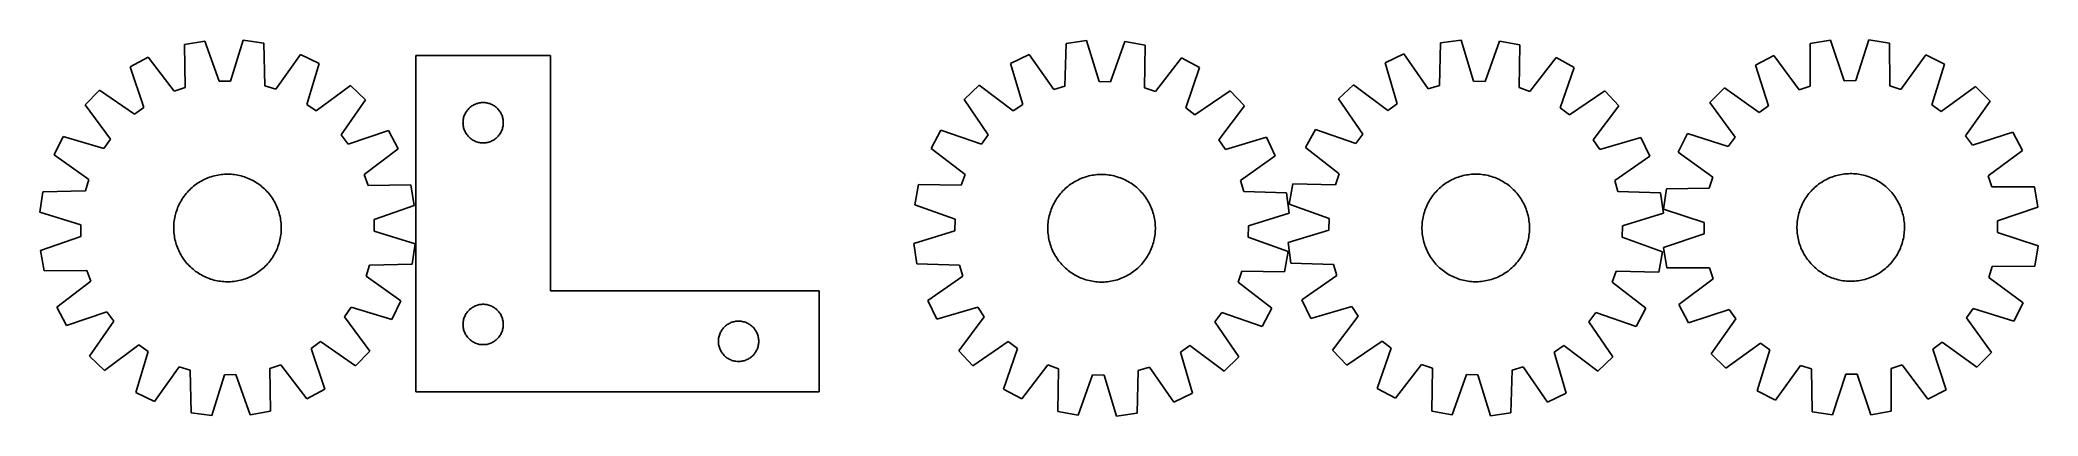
# Model space of a CAD drawing. Header units: millimetres. Extents: x 7 to 1493, y 7 to 286.
import ezdxf

# ---------------------------------------------------------------- set-up
doc = ezdxf.new("R2010")
doc.units = ezdxf.units.MM
doc.layers.add('CUT', color=7, linetype='CONTINUOUS', true_color=0x000000)

msp = doc.modelspace()

# ---------------------------------------------------------------- linework, layer by layer
at = {"layer": 'CUT'}
for p, q in [((129.716038, 285.288989), (114.566081, 282.603971)), ((114.566081, 282.603971), (114.973008, 250.842214)), ((140.249277, 255.321913), (129.716038, 285.288989)), ((158.250093, 285.812031), (148.822181, 255.479059)), ((173.488275, 283.684041), (158.250093, 285.812031)), ((174.245645, 251.928709), (173.488275, 283.684041)), ((770.315181, 283.54067), (769.442664, 251.788293)), ((785.56098, 285.613389), (770.315181, 283.54067)), ((794.878835, 255.246428), (785.56098, 285.613389)), ((814.09295, 284.986879), (803.451112, 255.058196)), ((829.233072, 282.24694), (814.09295, 284.986879)), ((1048.990783, 283.846426), (1048.044517, 252.096161)), ((1064.241355, 285.883728), (1048.990783, 283.846426)), ((1073.488651, 255.495206), (1064.241355, 285.883728)), ((1092.771792, 285.190948), (1082.060468, 255.287064)), ((1107.905509, 282.415851), (1092.771792, 285.190948)), ((1107.309641, 250.657078), (1107.905509, 282.415851)), ((1323.924082, 283.424296), (1323.90639, 251.659938)), ((1339.108579, 285.906554), (1323.924082, 283.424296)), ((1349.240284, 255.80135), (1339.108579, 285.906554)), ((1367.647076, 286.048113), (1357.814522, 255.84388)), ((1382.85545, 283.716612), (1367.647076, 286.048113)), ((1383.188255, 251.953993), (1382.85545, 283.716612)), ((87.590211, 273.28902), (74.011462, 266.053821)), ((106.868253, 248.043587), (87.590211, 273.28902)), ((200.787402, 275.363976), (182.447521, 249.42899)), ((214.62219, 268.63128), (200.787402, 275.363976)), ((205.529554, 238.196124), (214.62219, 268.63128)), ((386.720519, 274.546693), (286.720519, 274.546693)), ((286.720519, 274.546693), (286.720519, 24.546693)), ((386.720519, 99.546693), (386.720519, 274.546693)), ((742.986063, 275.319653), (729.126952, 268.63717)), ((729.126952, 268.63717), (738.109163, 238.169241)), ((761.231777, 249.318332), (742.986063, 275.319653)), ((828.710971, 250.486869), (829.233072, 282.24694)), ((856.174985, 272.83423), (836.805525, 247.65887)), ((869.727409, 265.549839), (856.174985, 272.83423)), ((1021.642643, 275.688908), (1007.768048, 269.038633)), ((1007.768048, 269.038633), (1016.679467, 238.549924)), ((1039.827915, 249.645278), (1021.642643, 275.688908)), ((1134.825487, 272.940589), (1115.397605, 247.810286)), ((1148.360955, 265.624739), (1134.825487, 272.940589)), ((1296.826103, 274.470785), (1283.151849, 267.41775)), ((1315.764947, 248.969904), (1296.826103, 274.470785)), ((1410.040917, 275.032362), (1391.355982, 249.344857)), ((1423.784468, 268.115328), (1410.040917, 275.032362)), ((1414.285794, 237.804439), (1423.784468, 268.115328)), ((74.011462, 266.053821), (84.213395, 235.972344)), ((148.822181, 255.479059), (140.249277, 255.321913)), ((803.451112, 255.058196), (794.878835, 255.246428)), ((859.41646, 235.505554), (869.727409, 265.549839)), ((984.279234, 252.829332), (973.138758, 242.217059)), ((1009.622379, 233.679927), (984.279234, 252.829332)), ((1082.060468, 255.287064), (1073.488651, 255.495206)), ((1137.980251, 235.604484), (1148.360955, 265.624739)), ((1283.151849, 267.41775), (1292.950748, 237.202583)), ((1357.814522, 255.84388), (1349.240284, 255.80135)), ((51.234363, 248.858775), (40.556004, 237.781628)), ((77.370138, 230.806184), (51.234363, 248.858775)), ((114.973008, 250.842214), (106.868253, 248.043587)), ((182.447521, 249.42899), (174.245645, 251.928709)), ((212.557546, 233.284231), (205.529554, 238.196124)), ((238.014161, 252.282534), (212.557546, 233.284231)), ((231.038717, 215.4684), (249.091308, 241.604175)), ((249.091308, 241.604175), (238.014161, 252.282534)), ((329.670868, 237.786875), (330.361803, 238.132227)), ((330.361803, 238.132227), (331.069601, 238.441552)), ((331.069601, 238.441552), (331.792383, 238.714031)), ((331.792383, 238.714031), (332.528235, 238.948941)), ((332.528235, 238.948941), (333.275203, 239.145658)), ((333.275203, 239.145658), (334.031308, 239.303662)), ((334.031308, 239.303662), (334.794544, 239.422533)), ((334.794544, 239.422533), (335.562887, 239.501956)), ((335.562887, 239.501956), (336.3343, 239.54172)), ((336.3343, 239.54172), (337.106738, 239.54172)), ((337.106738, 239.54172), (337.878151, 239.501956)), ((337.878151, 239.501956), (338.646494, 239.422533)), ((338.646494, 239.422533), (339.409731, 239.303662)), ((339.409731, 239.303662), (340.165835, 239.145658)), ((340.165835, 239.145658), (340.912804, 238.948941)), ((340.912804, 238.948941), (341.648655, 238.714031)), ((341.648655, 238.714031), (342.371438, 238.441552)), ((342.371438, 238.441552), (343.079235, 238.132227)), ((343.079235, 238.132227), (343.77017, 237.786875)), ((705.67585, 252.373356), (694.560053, 241.735235)), ((694.560053, 241.735235), (712.517751, 215.53417)), ((731.063405, 233.282866), (705.67585, 252.373356)), ((738.109163, 238.169241), (731.063405, 233.282866)), ((769.442664, 251.788293), (761.231777, 249.318332)), ((836.805525, 247.65887), (828.710971, 250.486869)), ((892.442004, 248.272311), (866.240938, 230.314613)), ((903.080125, 237.156514), (892.442004, 248.272311)), ((973.138758, 242.217059), (991.03555, 215.974354)), ((1016.679467, 238.549924), (1009.622379, 233.679927)), ((1048.044517, 252.096161), (1039.827915, 249.645278)), ((1115.397605, 247.810286), (1107.309641, 250.657078)), ((1171.035359, 248.294499), (1144.792654, 230.397706)), ((1181.647632, 237.154023), (1171.035359, 248.294499)), ((1260.146926, 250.528719), (1249.321444, 239.595308)), ((1249.321444, 239.595308), (1267.977752, 213.887003)), ((1286.039043, 232.128365), (1260.146926, 250.528719)), ((1323.90639, 251.659938), (1315.764947, 248.969904)), ((1391.355982, 249.344857), (1383.188255, 251.953993)), ((1446.955803, 251.455344), (1421.247498, 232.799036)), ((1439.48886, 214.737746), (1457.889215, 240.629862)), ((1457.889215, 240.629862), (1446.955803, 251.455344)), ((40.556004, 237.781628), (59.554307, 212.325013)), ((84.213395, 235.972344), (77.370138, 230.806184)), ((321.720519, 224.546693), (321.740408, 225.318874)), ((321.740408, 223.774511), (321.720519, 224.546693)), ((321.740408, 225.318874), (321.800021, 226.089008)), ((321.800021, 223.004378), (321.740408, 223.774511)), ((321.800021, 226.089008), (321.899201, 226.855051)), ((321.899201, 222.238334), (321.800021, 223.004378)), ((321.899201, 226.855051), (322.037684, 227.614974)), ((322.037684, 227.614974), (322.215103, 228.366759)), ((322.215103, 228.366759), (322.430988, 229.108415)), ((322.430988, 229.108415), (322.684767, 229.837974)), ((322.684767, 229.837974), (322.975766, 230.553501)), ((322.975766, 230.553501), (323.303213, 231.2531)), ((323.303213, 231.2531), (323.666241, 231.934914)), ((323.666241, 231.934914), (324.063886, 232.597136)), ((324.063886, 232.597136), (324.495094, 233.238009)), ((324.495094, 233.238009), (324.958722, 233.855835)), ((324.958722, 233.855835), (325.45354, 234.448974)), ((325.45354, 234.448974), (325.978236, 235.015855)), ((325.978236, 235.015855), (326.531419, 235.554973)), ((326.531419, 235.554973), (327.111621, 236.064899)), ((327.111621, 236.064899), (327.717305, 236.544281)), ((327.717305, 236.544281), (328.346863, 236.991848)), ((328.346863, 236.991848), (328.998627, 237.406412)), ((328.998627, 237.406412), (329.670868, 237.786875)), ((343.77017, 237.786875), (344.442411, 237.406412)), ((344.442411, 237.406412), (345.094175, 236.991848)), ((345.094175, 236.991848), (345.723733, 236.544281)), ((345.723733, 236.544281), (346.329417, 236.064899)), ((346.329417, 236.064899), (346.909619, 235.554973)), ((346.909619, 235.554973), (347.462802, 235.015855)), ((347.462802, 235.015855), (347.987498, 234.448974)), ((347.987498, 234.448974), (348.482316, 233.855835)), ((348.482316, 233.855835), (348.945944, 233.238009)), ((348.945944, 233.238009), (349.377153, 232.597136)), ((349.377153, 232.597136), (349.774798, 231.934914)), ((349.774798, 231.934914), (350.137825, 231.2531)), ((350.137825, 231.2531), (350.465273, 230.553501)), ((350.465273, 230.553501), (350.756271, 229.837974)), ((350.756271, 229.837974), (351.01005, 229.108415)), ((351.01005, 229.108415), (351.225935, 228.366759)), ((351.225935, 228.366759), (351.403354, 227.614974)), ((351.403354, 227.614974), (351.541838, 226.855051)), ((351.541838, 226.855051), (351.641017, 226.089008)), ((351.641017, 223.004378), (351.541838, 222.238334)), ((351.641017, 226.089008), (351.70063, 225.318874)), ((351.70063, 223.774511), (351.641017, 223.004378)), ((351.70063, 225.318874), (351.720519, 224.546693)), ((351.720519, 224.546693), (351.70063, 223.774511)), ((866.240938, 230.314613), (859.41646, 235.505554)), ((883.989635, 211.768959), (903.080125, 237.156514)), ((1144.792654, 230.397706), (1137.980251, 235.604484)), ((1162.498226, 211.810877), (1181.647632, 237.154023)), ((1292.950748, 237.202583), (1286.039043, 232.128365)), ((1421.247498, 232.799036), (1414.285794, 237.804439)), ((24.207258, 214.389656), (17.474562, 200.554869)), ((54.642414, 205.297021), (24.207258, 214.389656)), ((59.554307, 212.325013), (54.642414, 205.297021)), ((236.204877, 208.625143), (231.038717, 215.4684)), ((266.286355, 218.827077), (236.204877, 208.625143)), ((273.521554, 205.248327), (266.286355, 218.827077)), ((322.037684, 221.478412), (321.899201, 222.238334)), ((322.215103, 220.726626), (322.037684, 221.478412)), ((322.430988, 219.98497), (322.215103, 220.726626)), ((322.684767, 219.255411), (322.430988, 219.98497)), ((322.975766, 218.539884), (322.684767, 219.255411)), ((323.303213, 217.840286), (322.975766, 218.539884)), ((323.666241, 217.158472), (323.303213, 217.840286)), ((324.063886, 216.49625), (323.666241, 217.158472)), ((324.495094, 215.855376), (324.063886, 216.49625)), ((324.958722, 215.23755), (324.495094, 215.855376)), ((325.45354, 214.644411), (324.958722, 215.23755)), ((325.978236, 214.07753), (325.45354, 214.644411)), ((326.531419, 213.538412), (325.978236, 214.07753)), ((327.111621, 213.028486), (326.531419, 213.538412)), ((327.717305, 212.549104), (327.111621, 213.028486)), ((328.346863, 212.101537), (327.717305, 212.549104)), ((328.998627, 211.686973), (328.346863, 212.101537)), ((329.670868, 211.306511), (328.998627, 211.686973)), ((330.361803, 210.961159), (329.670868, 211.306511)), ((331.069601, 210.651833), (330.361803, 210.961159)), ((331.792383, 210.379354), (331.069601, 210.651833)), ((332.528235, 210.144445), (331.792383, 210.379354)), ((333.275203, 209.947727), (332.528235, 210.144445)), ((334.031308, 209.789723), (333.275203, 209.947727)), ((334.794544, 209.670853), (334.031308, 209.789723)), ((335.562887, 209.59143), (334.794544, 209.670853)), ((336.3343, 209.551666), (335.562887, 209.59143)), ((337.106738, 209.551666), (336.3343, 209.551666)), ((337.878151, 209.59143), (337.106738, 209.551666)), ((338.646494, 209.670853), (337.878151, 209.59143)), ((339.409731, 209.789723), (338.646494, 209.670853)), ((340.165835, 209.947727), (339.409731, 209.789723)), ((340.912804, 210.144445), (340.165835, 209.947727)), ((341.648655, 210.379354), (340.912804, 210.144445)), ((342.371438, 210.651833), (341.648655, 210.379354)), ((343.079235, 210.961159), (342.371438, 210.651833)), ((343.77017, 211.306511), (343.079235, 210.961159)), ((344.442411, 211.686973), (343.77017, 211.306511)), ((345.094175, 212.101537), (344.442411, 211.686973)), ((345.723733, 212.549104), (345.094175, 212.101537)), ((346.329417, 213.028486), (345.723733, 212.549104)), ((346.909619, 213.538412), (346.329417, 213.028486)), ((347.462802, 214.07753), (346.909619, 213.538412)), ((347.987498, 214.644411), (347.462802, 214.07753)), ((348.482316, 215.23755), (347.987498, 214.644411)), ((348.945944, 215.855376), (348.482316, 215.23755)), ((349.377153, 216.49625), (348.945944, 215.855376)), ((349.774798, 217.158472), (349.377153, 216.49625)), ((350.137825, 217.840286), (349.774798, 217.158472)), ((350.465273, 218.539884), (350.137825, 217.840286)), ((350.756271, 219.255411), (350.465273, 218.539884)), ((351.01005, 219.98497), (350.756271, 219.255411)), ((351.225935, 220.726626), (351.01005, 219.98497)), ((351.403354, 221.478412), (351.225935, 220.726626)), ((351.541838, 222.238334), (351.403354, 221.478412)), ((677.282524, 219.02064), (669.998133, 205.468216)), ((707.32681, 208.709691), (677.282524, 219.02064)), ((712.517751, 215.53417), (707.32681, 208.709691)), ((888.87601, 204.723201), (883.989635, 211.768959)), ((919.343938, 213.705412), (888.87601, 204.723201)), ((926.026422, 199.846301), (919.343938, 213.705412)), ((955.808517, 219.542656), (948.492667, 206.007188)), ((985.828772, 209.161951), (955.808517, 219.542656)), ((991.03555, 215.974354), (985.828772, 209.161951)), ((1167.368224, 204.753789), (1162.498226, 211.810877)), ((1197.856932, 213.665208), (1167.368224, 204.753789)), ((1204.507207, 199.790613), (1197.856932, 213.665208)), ((1232.661461, 216.423973), (1225.744426, 202.680422)), ((1262.972349, 206.925299), (1232.661461, 216.423973)), ((1267.977752, 213.887003), (1262.972349, 206.925299)), ((1444.563078, 207.82604), (1439.48886, 214.737746)), ((1474.778245, 217.62494), (1444.563078, 207.82604)), ((1481.83128, 203.950685), (1474.778245, 217.62494)), ((17.474562, 200.554869), (43.409548, 182.214988)), ((248.276121, 185.970286), (273.521554, 205.248327)), ((669.998133, 205.468216), (695.173493, 186.098756)), ((900.025101, 181.600587), (926.026422, 199.846301)), ((948.492667, 206.007188), (973.62297, 186.579305)), ((1178.463578, 181.605342), (1204.507207, 199.790613)), ((1225.744426, 202.680422), (1251.431932, 183.995487)), ((1456.330399, 185.011841), (1481.83128, 203.950685)), ((43.409548, 182.214988), (40.909829, 174.013112)), ((122.185001, 178.037076), (123.193808, 178.786286)), ((123.193808, 178.786286), (124.22565, 179.503439)), ((124.22565, 179.503439), (125.27951, 180.187827)), ((125.27951, 180.187827), (126.354346, 180.838775)), ((126.354346, 180.838775), (127.449099, 181.45564)), ((127.449099, 181.45564), (128.562688, 182.037814)), ((128.562688, 182.037814), (129.694014, 182.584722)), ((129.694014, 182.584722), (130.841961, 183.095824)), ((130.841961, 183.095824), (132.005395, 183.570616)), ((132.005395, 183.570616), (133.183169, 184.008629)), ((133.183169, 184.008629), (134.37412, 184.409432)), ((134.37412, 184.409432), (135.577073, 184.772628)), ((135.577073, 184.772628), (136.79084, 185.097859)), ((136.79084, 185.097859), (138.014225, 185.384805)), ((138.014225, 185.384805), (139.246019, 185.633181)), ((139.246019, 185.633181), (140.485006, 185.842743)), ((140.485006, 185.842743), (141.729965, 186.013284)), ((141.729965, 186.013284), (142.979666, 186.144636)), ((142.979666, 186.144636), (144.232877, 186.236669)), ((144.232877, 186.236669), (145.48836, 186.289293)), ((145.48836, 186.289293), (146.744876, 186.302455)), ((146.744876, 186.302455), (148.001186, 186.276142)), ((148.001186, 186.276142), (149.25605, 186.21038)), ((149.25605, 186.21038), (150.508228, 186.105235)), ((150.508228, 186.105235), (151.756486, 185.96081)), ((151.756486, 185.96081), (152.999592, 185.777247)), ((152.999592, 185.777247), (154.236318, 185.554728)), ((154.236318, 185.554728), (155.465445, 185.293472)), ((155.465445, 185.293472), (156.685759, 184.993737)), ((156.685759, 184.993737), (157.896056, 184.65582)), ((157.896056, 184.65582), (159.095141, 184.280052)), ((159.095141, 184.280052), (160.281832, 183.866806)), ((160.281832, 183.866806), (161.454956, 183.416489)), ((161.454956, 183.416489), (162.613357, 182.929546)), ((162.613357, 182.929546), (163.755891, 182.406456)), ((163.755891, 182.406456), (164.881431, 181.847737)), ((164.881431, 181.847737), (165.988865, 181.253939)), ((165.988865, 181.253939), (167.077102, 180.625649)), ((167.077102, 180.625649), (168.145066, 179.963487)), ((168.145066, 179.963487), (169.191705, 179.268105)), ((169.191705, 179.268105), (170.215984, 178.540192)), ((170.215984, 178.540192), (171.216894, 177.780464)), ((251.074748, 177.86553), (248.276121, 185.970286)), ((660.585423, 178.526303), (657.845485, 163.386181)), ((692.345495, 178.004202), (660.585423, 178.526303)), ((695.173493, 186.098756), (692.345495, 178.004202)), ((772.701375, 178.01154), (773.716786, 178.751776)), ((773.716786, 178.751776), (774.754946, 179.459751)), ((774.754946, 179.459751), (775.814833, 180.134768)), ((775.814833, 180.134768), (776.895399, 180.776159)), ((776.895399, 180.776159), (777.995579, 181.383293)), ((777.995579, 181.383293), (779.114286, 181.95557)), ((779.114286, 181.95557), (780.250417, 182.492424)), ((780.250417, 182.492424), (781.402851, 182.993328)), ((781.402851, 182.993328), (782.570449, 183.457785)), ((782.570449, 183.457785), (783.752061, 183.885338)), ((783.752061, 183.885338), (784.946519, 184.275564)), ((784.946519, 184.275564), (786.152645, 184.628079)), ((786.152645, 184.628079), (787.369248, 184.942535)), ((787.369248, 184.942535), (788.595129, 185.218622)), ((788.595129, 185.218622), (789.829077, 185.456066)), ((789.829077, 185.456066), (791.069874, 185.654634)), ((791.069874, 185.654634), (792.316296, 185.814129)), ((792.316296, 185.814129), (793.567113, 185.934395)), ((793.567113, 185.934395), (794.82109, 186.015312)), ((794.82109, 186.015312), (796.076991, 186.056801)), ((796.076991, 186.056801), (797.333574, 186.058821)), ((797.333574, 186.058821), (798.589602, 186.021369)), ((798.589602, 186.021369), (799.843833, 185.944483)), ((799.843833, 185.944483), (801.09503, 185.828239)), ((801.09503, 185.828239), (802.341958, 185.672751)), ((802.341958, 185.672751), (803.583387, 185.478173)), ((803.583387, 185.478173), (804.818092, 185.244697)), ((804.818092, 185.244697), (806.044853, 184.972553)), ((806.044853, 184.972553), (807.262462, 184.662009)), ((807.262462, 184.662009), (808.469714, 184.313373)), ((808.469714, 184.313373), (809.665421, 183.926988)), ((809.665421, 183.926988), (810.8484, 183.503236)), ((810.8484, 183.503236), (812.017486, 183.042534)), ((812.017486, 183.042534), (813.171524, 182.545338)), ((813.171524, 182.545338), (814.309375, 182.012138)), ((814.309375, 182.012138), (815.429916, 181.443461)), ((815.429916, 181.443461), (816.532042, 180.839867)), ((816.532042, 180.839867), (817.614664, 180.201952)), ((817.614664, 180.201952), (818.676715, 179.530346)), ((818.676715, 179.530346), (819.717146, 178.825712)), ((819.717146, 178.825712), (820.734931, 178.088744)), ((902.495062, 173.3897), (900.025101, 181.600587)), ((939.017405, 179.08721), (936.242308, 163.953493)), ((970.776178, 178.491342), (939.017405, 179.08721)), ((973.62297, 186.579305), (970.776178, 178.491342)), ((1051.131859, 178.312038), (1052.148986, 179.049913)), ((1052.148986, 179.049913), (1053.188788, 179.755475)), ((1053.188788, 179.755475), (1054.25024, 180.428028)), ((1054.25024, 180.428028), (1055.332293, 181.066908)), ((1055.332293, 181.066908), (1056.43388, 181.671485)), ((1056.43388, 181.671485), (1057.553914, 182.241162)), ((1057.553914, 182.241162), (1058.691289, 182.775376)), ((1058.691289, 182.775376), (1059.844882, 183.273601)), ((1059.844882, 183.273601), (1061.013556, 183.735345)), ((1061.013556, 183.735345), (1062.196158, 184.160152)), ((1062.196158, 184.160152), (1063.391519, 184.547603)), ((1063.391519, 184.547603), (1064.59846, 184.897316)), ((1064.59846, 184.897316), (1065.815791, 185.208946)), ((1065.815791, 185.208946), (1067.04231, 185.482184)), ((1067.04231, 185.482184), (1068.276806, 185.716761)), ((1068.276806, 185.716761), (1069.518061, 185.912447)), ((1069.518061, 185.912447), (1070.76485, 186.069047)), ((1070.76485, 186.069047), (1072.015943, 186.186407)), ((1072.015943, 186.186407), (1073.270105, 186.264411)), ((1073.270105, 186.264411), (1074.526098, 186.302983)), ((1074.526098, 186.302983), (1075.782683, 186.302084)), ((1075.782683, 186.302084), (1077.03862, 186.261715)), ((1077.03862, 186.261715), (1078.292669, 186.181916)), ((1078.292669, 186.181916), (1079.543592, 186.062766)), ((1079.543592, 186.062766), (1080.790156, 185.904383)), ((1080.790156, 185.904383), (1082.03113, 185.706921)), ((1082.03113, 185.706921), (1083.265289, 185.470578)), ((1083.265289, 185.470578), (1084.491415, 185.195585)), ((1084.491415, 185.195585), (1085.708299, 184.882214)), ((1085.708299, 184.882214), (1086.914739, 184.530775)), ((1086.914739, 184.530775), (1088.109545, 184.141614)), ((1088.109545, 184.141614), (1089.291537, 183.715115)), ((1089.291537, 183.715115), (1090.459549, 183.251699)), ((1090.459549, 183.251699), (1091.612429, 182.751824)), ((1091.612429, 182.751824), (1092.749038, 182.215983)), ((1092.749038, 182.215983), (1093.868256, 181.644704)), ((1093.868256, 181.644704), (1094.968976, 181.038552)), ((1094.968976, 181.038552), (1096.050114, 180.398124)), ((1096.050114, 180.398124), (1097.110602, 179.724053)), ((1097.110602, 179.724053), (1098.149394, 179.017004)), ((1098.149394, 179.017004), (1099.165465, 178.277675)), ((1180.91446, 173.38874), (1178.463578, 181.605342)), ((1251.431932, 183.995487), (1248.822795, 175.82776)), ((1329.149375, 177.997604), (1330.144496, 178.764897)), ((1330.144496, 178.764897), (1331.163228, 179.500555)), ((1331.163228, 179.500555), (1332.204565, 180.20385)), ((1332.204565, 180.20385), (1333.267479, 180.874089)), ((1333.267479, 180.874089), (1334.350922, 181.510611)), ((1334.350922, 181.510611), (1335.453823, 182.112786)), ((1335.453823, 182.112786), (1336.575095, 182.680022)), ((1336.575095, 182.680022), (1337.713631, 183.211758)), ((1337.713631, 183.211758), (1338.868307, 183.707469)), ((1338.868307, 183.707469), (1340.037984, 184.166666)), ((1340.037984, 184.166666), (1341.221508, 184.588896)), ((1341.221508, 184.588896), (1342.41771, 184.973742)), ((1342.41771, 184.973742), (1343.625411, 185.320825)), ((1343.625411, 185.320825), (1344.843418, 185.629802)), ((1344.843418, 185.629802), (1346.070528, 185.900368)), ((1346.070528, 185.900368), (1347.305532, 186.132255)), ((1347.305532, 186.132255), (1348.547211, 186.325236)), ((1348.547211, 186.325236), (1349.794338, 186.47912)), ((1349.794338, 186.47912), (1351.045684, 186.593755)), ((1351.045684, 186.593755), (1352.300013, 186.669027)), ((1352.300013, 186.669027), (1353.556087, 186.704863)), ((1353.556087, 186.704863), (1354.812667, 186.701226)), ((1354.812667, 186.701226), (1356.068513, 186.658122)), ((1356.068513, 186.658122), (1357.322385, 186.575591)), ((1357.322385, 186.575591), (1358.573046, 186.453717)), ((1358.573046, 186.453717), (1359.819262, 186.292618)), ((1359.819262, 186.292618), (1361.059803, 186.092454)), ((1361.059803, 186.092454), (1362.293444, 185.853423)), ((1362.293444, 185.853423), (1363.518968, 185.575759)), ((1363.518968, 185.575759), (1364.735167, 185.259739)), ((1364.735167, 185.259739), (1365.940838, 184.905672)), ((1365.940838, 184.905672), (1367.134793, 184.513909)), ((1367.134793, 184.513909), (1368.315853, 184.084837)), ((1368.315853, 184.084837), (1369.482853, 183.618878)), ((1369.482853, 183.618878), (1370.634642, 183.116492)), ((1370.634642, 183.116492), (1371.770081, 182.578176)), ((1371.770081, 182.578176), (1372.888051, 182.004461)), ((1372.888051, 182.004461), (1373.987449, 181.395913)), ((1373.987449, 181.395913), (1375.067189, 180.753131)), ((1375.067189, 180.753131), (1376.126207, 180.076752)), ((1376.126207, 180.076752), (1377.163456, 179.367442)), ((1377.163456, 179.367442), (1378.177913, 178.625901)), ((1378.177913, 178.625901), (1379.168578, 177.852861)), ((1459.020433, 176.870399), (1456.330399, 185.011841)), ((9.154497, 173.255742), (7.026507, 158.017559)), ((40.909829, 174.013112), (9.154497, 173.255742)), ((109.908993, 162.380824), (110.432082, 163.523358)), ((110.432082, 163.523358), (110.990802, 164.648898)), ((110.990802, 164.648898), (111.584599, 165.756332)), ((111.584599, 165.756332), (112.212889, 166.844569)), ((112.212889, 166.844569), (112.875052, 167.912533)), ((112.875052, 167.912533), (113.570433, 168.959171)), ((113.570433, 168.959171), (114.298347, 169.983451)), ((114.298347, 169.983451), (115.058075, 170.98436)), ((115.058075, 170.98436), (115.848867, 171.960913)), ((115.848867, 171.960913), (116.669943, 172.912144)), ((116.669943, 172.912144), (117.520494, 173.837114)), ((117.520494, 173.837114), (118.399678, 174.734913)), ((118.399678, 174.734913), (119.306629, 175.604652)), ((119.306629, 175.604652), (120.240452, 176.445474)), ((120.240452, 176.445474), (121.200225, 177.256549)), ((121.200225, 177.256549), (122.185001, 178.037076)), ((171.216894, 177.780464), (172.193446, 176.989671)), ((172.193446, 176.989671), (173.144677, 176.168595)), ((173.144677, 176.168595), (174.069648, 175.318045)), ((174.069648, 175.318045), (174.967446, 174.43886)), ((174.967446, 174.43886), (175.837185, 173.531909)), ((175.837185, 173.531909), (176.678007, 172.598086)), ((176.678007, 172.598086), (177.489082, 171.638313)), ((177.489082, 171.638313), (178.26961, 170.653537)), ((178.26961, 170.653537), (179.01882, 169.64473)), ((179.01882, 169.64473), (179.735973, 168.612888)), ((179.735973, 168.612888), (180.420361, 167.559029)), ((180.420361, 167.559029), (181.071308, 166.484192)), ((181.071308, 166.484192), (181.688174, 165.389439)), ((181.688174, 165.389439), (182.270347, 164.27585)), ((182.270347, 164.27585), (182.817255, 163.144524)), ((282.836504, 178.272458), (251.074748, 177.86553)), ((285.521522, 163.1225), (282.836504, 178.272458)), ((760.287025, 162.464755), (760.820225, 163.602606)), ((760.820225, 163.602606), (761.388903, 164.723147)), ((761.388903, 164.723147), (761.992497, 165.825273)), ((761.992497, 165.825273), (762.630411, 166.907895)), ((762.630411, 166.907895), (763.302017, 167.969946)), ((763.302017, 167.969946), (764.006652, 169.010378)), ((764.006652, 169.010378), (764.743619, 170.028162)), ((764.743619, 170.028162), (765.512192, 171.022296)), ((765.512192, 171.022296), (766.311613, 171.991798)), ((766.311613, 171.991798), (767.141092, 172.935711)), ((767.141092, 172.935711), (767.99981, 173.853104)), ((767.99981, 173.853104), (768.886921, 174.743071)), ((768.886921, 174.743071), (769.801548, 175.604734)), ((769.801548, 175.604734), (770.74279, 176.437243)), ((770.74279, 176.437243), (771.709717, 177.239775)), ((771.709717, 177.239775), (772.701375, 178.01154)), ((820.734931, 178.088744), (821.729065, 177.320171)), ((821.729065, 177.320171), (822.698567, 176.520751)), ((822.698567, 176.520751), (823.64248, 175.691272)), ((823.64248, 175.691272), (824.559873, 174.832554)), ((824.559873, 174.832554), (825.44984, 173.945443)), ((825.44984, 173.945443), (826.311503, 173.030815)), ((826.311503, 173.030815), (827.144011, 172.089573)), ((827.144011, 172.089573), (827.946544, 171.122646)), ((827.946544, 171.122646), (828.718309, 170.130988)), ((828.718309, 170.130988), (829.458545, 169.115578)), ((829.458545, 169.115578), (830.16652, 168.077417)), ((830.16652, 168.077417), (830.841536, 167.017531)), ((830.841536, 167.017531), (831.482928, 165.936964)), ((831.482928, 165.936964), (832.090062, 164.836784)), ((832.090062, 164.836784), (832.662338, 163.718077)), ((832.662338, 163.718077), (833.199193, 162.581946)), ((934.247439, 172.517182), (902.495062, 173.3897)), ((936.320158, 157.271384), (934.247439, 172.517182)), ((936.242308, 163.953493), (966.146192, 153.242169)), ((1038.681432, 162.794129), (1039.217273, 163.930739)), ((1039.217273, 163.930739), (1039.788552, 165.049956)), ((1039.788552, 165.049956), (1040.394704, 166.150677)), ((1040.394704, 166.150677), (1041.035132, 167.231815)), ((1041.035132, 167.231815), (1041.709203, 168.292303)), ((1041.709203, 168.292303), (1042.416252, 169.331095)), ((1042.416252, 169.331095), (1043.155581, 170.347165)), ((1043.155581, 170.347165), (1043.926462, 171.339511)), ((1043.926462, 171.339511), (1044.728132, 172.307153)), ((1044.728132, 172.307153), (1045.559801, 173.249137)), ((1045.559801, 173.249137), (1046.420648, 174.164533)), ((1046.420648, 174.164533), (1047.309823, 175.052437)), ((1047.309823, 175.052437), (1048.22645, 175.911974)), ((1048.22645, 175.911974), (1049.169622, 176.742294)), ((1049.169622, 176.742294), (1050.138411, 177.542579)), ((1050.138411, 177.542579), (1051.131859, 178.312038)), ((1099.165465, 178.277675), (1100.157811, 177.506795)), ((1100.157811, 177.506795), (1101.125453, 176.705125)), ((1101.125453, 176.705125), (1102.067437, 175.873456)), ((1102.067437, 175.873456), (1102.982833, 175.012609)), ((1102.982833, 175.012609), (1103.870737, 174.123433)), ((1103.870737, 174.123433), (1104.730273, 173.206807)), ((1104.730273, 173.206807), (1105.560593, 172.263634)), ((1105.560593, 172.263634), (1106.360878, 171.294845)), ((1106.360878, 171.294845), (1107.130338, 170.301397)), ((1107.130338, 170.301397), (1107.868213, 169.28427)), ((1107.868213, 169.28427), (1108.573775, 168.244468)), ((1108.573775, 168.244468), (1109.246328, 167.183016)), ((1109.246328, 167.183016), (1109.885208, 166.100963)), ((1109.885208, 166.100963), (1110.489784, 164.999376)), ((1110.489784, 164.999376), (1111.059461, 163.879343)), ((1111.059461, 163.879343), (1111.593676, 162.741968)), ((1212.664725, 172.442474), (1180.91446, 173.38874)), ((1214.702027, 157.191902), (1212.664725, 172.442474)), ((1217.060176, 175.494955), (1214.728676, 160.286581)), ((1248.822795, 175.82776), (1217.060176, 175.494955)), ((1317.660296, 163.274147), (1318.198612, 164.409586)), ((1318.198612, 164.409586), (1318.772327, 165.527556)), ((1318.772327, 165.527556), (1319.380876, 166.626954)), ((1319.380876, 166.626954), (1320.023657, 167.706694)), ((1320.023657, 167.706694), (1320.700036, 168.765712)), ((1320.700036, 168.765712), (1321.409347, 169.802961)), ((1321.409347, 169.802961), (1322.150888, 170.817418)), ((1322.150888, 170.817418), (1322.923928, 171.808083)), ((1322.923928, 171.808083), (1323.727704, 172.773976)), ((1323.727704, 172.773976), (1324.561423, 173.714146)), ((1324.561423, 173.714146), (1325.424262, 174.627665)), ((1325.424262, 174.627665), (1326.315369, 175.51363)), ((1326.315369, 175.51363), (1327.233866, 176.371167)), ((1327.233866, 176.371167), (1328.178845, 177.199431)), ((1328.178845, 177.199431), (1329.149375, 177.997604)), ((1379.168578, 177.852861), (1380.134471, 177.049085)), ((1380.134471, 177.049085), (1381.074641, 176.215366)), ((1381.074641, 176.215366), (1381.98816, 175.352527)), ((1381.98816, 175.352527), (1382.874125, 174.461419)), ((1382.874125, 174.461419), (1383.731662, 173.542922)), ((1383.731662, 173.542922), (1384.559926, 172.597943)), ((1384.559926, 172.597943), (1385.358099, 171.627414)), ((1385.358099, 171.627414), (1386.125392, 170.632292)), ((1386.125392, 170.632292), (1386.86105, 169.61356)), ((1386.86105, 169.61356), (1387.564345, 168.572223)), ((1387.564345, 168.572223), (1388.234584, 167.509309)), ((1388.234584, 167.509309), (1388.871106, 166.425867)), ((1388.871106, 166.425867), (1389.473281, 165.322965)), ((1389.473281, 165.322965), (1390.040517, 164.201693)), ((1390.040517, 164.201693), (1390.572253, 163.063158)), ((1490.784791, 176.852706), (1459.020433, 176.870399)), ((1493.267049, 161.668209), (1490.784791, 176.852706)), ((7.026507, 158.017559), (37.35948, 148.589648)), ((106.562396, 147.768653), (106.628158, 149.023516)), ((106.628158, 149.023516), (106.733303, 150.275695)), ((106.733303, 150.275695), (106.877729, 151.523953)), ((106.877729, 151.523953), (107.061291, 152.767059)), ((107.061291, 152.767059), (107.28381, 154.003785)), ((107.28381, 154.003785), (107.545066, 155.232912)), ((107.545066, 155.232912), (107.844801, 156.453226)), ((107.844801, 156.453226), (108.182719, 157.663522)), ((108.182719, 157.663522), (108.558486, 158.862608)), ((108.558486, 158.862608), (108.971732, 160.049298)), ((108.971732, 160.049298), (109.422049, 161.222423)), ((109.422049, 161.222423), (109.908993, 162.380824)), ((182.817255, 163.144524), (183.328357, 161.996577)), ((183.328357, 161.996577), (183.803149, 160.833143)), ((183.803149, 160.833143), (184.241163, 159.655369)), ((184.241163, 159.655369), (184.641965, 158.464418)), ((184.641965, 158.464418), (185.005161, 157.261465)), ((185.005161, 157.261465), (185.330393, 156.047698)), ((185.330393, 156.047698), (185.617338, 154.824313)), ((185.617338, 154.824313), (185.865714, 153.59252)), ((185.865714, 153.59252), (186.075276, 152.353532)), ((186.075276, 152.353532), (186.245818, 151.108573)), ((186.245818, 151.108573), (186.37717, 149.858872)), ((186.37717, 149.858872), (186.469203, 148.605661)), ((255.554447, 152.589261), (285.521522, 163.1225)), ((255.711592, 144.016357), (255.554447, 152.589261)), ((657.845485, 163.386181), (687.774167, 152.744343)), ((687.774167, 152.744343), (687.585936, 144.172066)), ((756.810994, 147.882833), (756.88788, 149.137064)), ((756.88788, 149.137064), (757.004124, 150.388261)), ((757.004124, 150.388261), (757.159612, 151.635189)), ((757.159612, 151.635189), (757.35419, 152.876618)), ((757.35419, 152.876618), (757.587667, 154.111323)), ((757.587667, 154.111323), (757.859811, 155.338085)), ((757.859811, 155.338085), (758.170354, 156.555693)), ((758.170354, 156.555693), (758.518991, 157.762946)), ((758.518991, 157.762946), (758.905376, 158.958652)), ((758.905376, 158.958652), (759.329128, 160.141632)), ((759.329128, 160.141632), (759.789829, 161.310717)), ((759.789829, 161.310717), (760.287025, 162.464755)), ((833.199193, 162.581946), (833.700096, 161.429513)), ((833.700096, 161.429513), (834.164554, 160.261914)), ((834.164554, 160.261914), (834.592106, 159.080303)), ((834.592106, 159.080303), (834.982333, 157.885845)), ((834.982333, 157.885845), (835.334848, 156.679719)), ((835.334848, 156.679719), (835.649304, 155.463115)), ((835.649304, 155.463115), (835.92539, 154.237235)), ((835.92539, 154.237235), (836.162835, 153.003287)), ((836.162835, 153.003287), (836.361403, 151.76249)), ((836.361403, 151.76249), (836.520898, 150.516067)), ((836.520898, 150.516067), (836.641164, 149.265251)), ((836.641164, 149.265251), (836.722081, 148.011273)), ((905.953196, 147.953529), (936.320158, 157.271384)), ((966.146192, 153.242169), (965.938051, 144.670352)), ((1035.171541, 148.22032), (1035.25134, 149.474369)), ((1035.25134, 149.474369), (1035.37049, 150.725293)), ((1035.37049, 150.725293), (1035.528874, 151.971857)), ((1035.528874, 151.971857), (1035.726335, 153.212831)), ((1035.726335, 153.212831), (1035.962678, 154.44699)), ((1035.962678, 154.44699), (1036.237671, 155.673116)), ((1036.237671, 155.673116), (1036.551042, 156.889999)), ((1036.551042, 156.889999), (1036.902481, 158.096439)), ((1036.902481, 158.096439), (1037.291642, 159.291245)), ((1037.291642, 159.291245), (1037.718141, 160.473237)), ((1037.718141, 160.473237), (1038.181557, 161.641249)), ((1038.181557, 161.641249), (1038.681432, 162.794129)), ((1111.593676, 162.741968), (1112.091901, 161.588374)), ((1112.091901, 161.588374), (1112.553645, 160.4197)), ((1112.553645, 160.4197), (1112.978452, 159.237099)), ((1112.978452, 159.237099), (1113.365903, 158.041737)), ((1113.365903, 158.041737), (1113.715616, 156.834796)), ((1113.715616, 156.834796), (1114.027245, 155.617465)), ((1114.027245, 155.617465), (1114.300483, 154.390947)), ((1114.300483, 154.390947), (1114.535061, 153.156451)), ((1114.535061, 153.156451), (1114.730746, 151.915196)), ((1114.730746, 151.915196), (1114.887346, 150.668406)), ((1114.887346, 150.668406), (1115.004706, 149.417314)), ((1115.004706, 149.417314), (1115.082711, 148.163152)), ((1184.313505, 147.944605), (1214.702027, 157.191902)), ((1214.728676, 160.286581), (1244.932908, 150.454027)), ((1244.932908, 150.454027), (1244.975439, 141.879789)), ((1314.075562, 147.452172), (1314.118666, 148.708018)), ((1314.118666, 148.708018), (1314.201197, 149.96189)), ((1314.201197, 149.96189), (1314.323072, 151.212551)), ((1314.323072, 151.212551), (1314.48417, 152.458767)), ((1314.48417, 152.458767), (1314.684334, 153.699308)), ((1314.684334, 153.699308), (1314.923366, 154.932949)), ((1314.923366, 154.932949), (1315.201029, 156.158473)), ((1315.201029, 156.158473), (1315.51705, 157.374672)), ((1315.51705, 157.374672), (1315.871116, 158.580343)), ((1315.871116, 158.580343), (1316.262879, 159.774298)), ((1316.262879, 159.774298), (1316.691952, 160.955358)), ((1316.691952, 160.955358), (1317.15791, 162.122358)), ((1317.15791, 162.122358), (1317.660296, 163.274147)), ((1390.572253, 163.063158), (1391.067964, 161.908481)), ((1391.067964, 161.908481), (1391.527161, 160.738804)), ((1391.527161, 160.738804), (1391.949391, 159.55528)), ((1391.949391, 159.55528), (1392.334237, 158.359078)), ((1392.334237, 158.359078), (1392.68132, 157.151377)), ((1392.68132, 157.151377), (1392.990297, 155.933371)), ((1392.990297, 155.933371), (1393.260863, 154.70626)), ((1393.260863, 154.70626), (1393.49275, 153.471256)), ((1393.49275, 153.471256), (1393.685731, 152.229578)), ((1393.685731, 152.229578), (1393.839615, 150.98245)), ((1393.839615, 150.98245), (1393.95425, 149.731105)), ((1393.95425, 149.731105), (1394.029522, 148.476776)), ((1463.161845, 151.536504), (1493.267049, 161.668209)), ((1463.204375, 142.962266), (1463.161845, 151.536504)), ((37.516625, 140.016744), (7.549549, 129.483505)), ((37.35948, 148.589648), (37.516625, 140.016744)), ((106.536084, 146.512343), (106.562396, 147.768653)), ((106.549245, 145.255827), (106.536084, 146.512343)), ((106.601869, 144.000344), (106.549245, 145.255827)), ((106.693902, 142.747133), (106.601869, 144.000344)), ((106.825254, 141.497432), (106.693902, 142.747133)), ((106.995795, 140.252473), (106.825254, 141.497432)), ((107.205357, 139.013485), (106.995795, 140.252473)), ((107.453734, 137.781691), (107.205357, 139.013485)), ((107.740679, 136.558307), (107.453734, 137.781691)), ((108.06591, 135.34454), (107.740679, 136.558307)), ((108.429106, 134.141587), (108.06591, 135.34454)), ((108.829909, 132.950636), (108.429106, 134.141587)), ((184.888353, 134.942482), (184.512586, 133.743397)), ((185.226271, 136.152779), (184.888353, 134.942482)), ((185.526005, 137.373093), (185.226271, 136.152779)), ((185.787261, 138.60222), (185.526005, 137.373093)), ((186.00978, 139.838946), (185.787261, 138.60222)), ((186.193343, 141.082052), (186.00978, 139.838946)), ((186.337768, 142.33031), (186.193343, 141.082052)), ((186.442914, 143.582488), (186.337768, 142.33031)), ((186.508675, 144.837352), (186.442914, 143.582488)), ((186.469203, 148.605661), (186.521826, 147.350178)), ((186.534988, 146.093662), (186.508675, 144.837352)), ((186.521826, 147.350178), (186.534988, 146.093662)), ((286.044565, 134.588446), (255.711592, 144.016357)), ((283.916575, 119.350263), (286.044565, 134.588446)), ((687.585936, 144.172066), (657.218975, 134.854211)), ((657.218975, 134.854211), (659.291693, 119.608412)), ((756.773543, 146.626806), (756.810994, 147.882833)), ((756.775562, 145.370222), (756.773543, 146.626806)), ((756.817051, 144.114322), (756.775562, 145.370222)), ((756.897969, 142.860344), (756.817051, 144.114322)), ((757.018234, 141.609527), (756.897969, 142.860344)), ((757.17773, 140.363105), (757.018234, 141.609527)), ((757.376298, 139.122308), (757.17773, 140.363105)), ((757.613742, 137.88836), (757.376298, 139.122308)), ((757.889828, 136.66248), (757.613742, 137.88836)), ((758.204284, 135.445876), (757.889828, 136.66248)), ((758.556799, 134.23975), (758.204284, 135.445876)), ((758.947026, 133.045292), (758.556799, 134.23975)), ((835.020142, 134.362649), (834.633757, 133.166943)), ((835.368778, 135.569902), (835.020142, 134.362649)), ((835.679321, 136.78751), (835.368778, 135.569902)), ((835.951466, 138.014272), (835.679321, 136.78751)), ((836.184942, 139.248976), (835.951466, 138.014272)), ((836.37952, 140.490406), (836.184942, 139.248976)), ((836.535008, 141.737334), (836.37952, 140.490406)), ((836.651252, 142.988531), (836.535008, 141.737334)), ((836.728138, 144.242762), (836.651252, 142.988531)), ((836.722081, 148.011273), (836.76357, 146.755373)), ((836.76559, 145.498789), (836.728138, 144.242762)), ((836.76357, 146.755373), (836.76559, 145.498789)), ((905.764965, 139.381251), (905.953196, 147.953529)), ((935.693647, 128.739414), (905.764965, 139.381251)), ((965.938051, 144.670352), (935.549529, 135.423055)), ((935.549529, 135.423055), (937.586831, 120.172483)), ((1035.130273, 145.707798), (1035.131172, 146.964383)), ((1035.168845, 144.451805), (1035.130273, 145.707798)), ((1035.131172, 146.964383), (1035.171541, 148.22032)), ((1035.24685, 143.197643), (1035.168845, 144.451805)), ((1035.36421, 141.94655), (1035.24685, 143.197643)), ((1035.52081, 140.699761), (1035.36421, 141.94655)), ((1035.716495, 139.458506), (1035.52081, 140.699761)), ((1035.951073, 138.22401), (1035.716495, 139.458506)), ((1036.224311, 136.997492), (1035.951073, 138.22401)), ((1036.53594, 135.780161), (1036.224311, 136.997492)), ((1036.885653, 134.573219), (1036.53594, 135.780161)), ((1037.273104, 133.377858), (1036.885653, 134.573219)), ((1113.349074, 134.518517), (1112.959913, 133.323712)), ((1113.700514, 135.724957), (1113.349074, 134.518517)), ((1114.013885, 136.941841), (1113.700514, 135.724957)), ((1114.288877, 138.167967), (1114.013885, 136.941841)), ((1114.525221, 139.402126), (1114.288877, 138.167967)), ((1114.722682, 140.6431), (1114.525221, 139.402126)), ((1114.881066, 141.889664), (1114.722682, 140.6431)), ((1115.000216, 143.140588), (1114.881066, 141.889664)), ((1115.080015, 144.394637), (1115.000216, 143.140588)), ((1115.120384, 145.650573), (1115.080015, 144.394637)), ((1115.082711, 148.163152), (1115.121282, 146.907158)), ((1115.121282, 146.907158), (1115.120384, 145.650573)), ((1184.105363, 139.372788), (1184.313505, 147.944605)), ((1214.009248, 128.661464), (1184.105363, 139.372788)), ((1244.975439, 141.879789), (1214.870235, 131.748084)), ((1314.071926, 146.195592), (1314.075562, 147.452172)), ((1314.107761, 144.939518), (1314.071926, 146.195592)), ((1314.183034, 143.685189), (1314.107761, 144.939518)), ((1314.297668, 142.433843), (1314.183034, 143.685189)), ((1314.451552, 141.186716), (1314.297668, 142.433843)), ((1314.644533, 139.945037), (1314.451552, 141.186716)), ((1314.876421, 138.710033), (1314.644533, 139.945037)), ((1315.146986, 137.482923), (1314.876421, 138.710033)), ((1315.455963, 136.264916), (1315.146986, 137.482923)), ((1315.803046, 135.057215), (1315.455963, 136.264916)), ((1316.187892, 133.861013), (1315.803046, 135.057215)), ((1316.610123, 132.677489), (1316.187892, 133.861013)), ((1392.266167, 134.83595), (1391.874404, 133.641995)), ((1392.620234, 136.041622), (1392.266167, 134.83595)), ((1392.936254, 137.25782), (1392.620234, 136.041622)), ((1393.213918, 138.483344), (1392.936254, 137.25782)), ((1393.452949, 139.716985), (1393.213918, 138.483344)), ((1393.653113, 140.957526), (1393.452949, 139.716985)), ((1393.814212, 142.203742), (1393.653113, 140.957526)), ((1393.936086, 143.454403), (1393.814212, 142.203742)), ((1394.018617, 144.708275), (1393.936086, 143.454403)), ((1394.061721, 145.964121), (1394.018617, 144.708275)), ((1394.029522, 148.476776), (1394.065358, 147.220701)), ((1394.065358, 147.220701), (1394.061721, 145.964121)), ((1493.408608, 133.129712), (1463.204375, 142.962266)), ((7.549549, 129.483505), (10.234568, 114.333547)), ((109.267922, 131.772862), (108.829909, 132.950636)), ((109.742714, 130.609428), (109.267922, 131.772862)), ((110.253816, 129.461481), (109.742714, 130.609428)), ((110.800724, 128.330155), (110.253816, 129.461481)), ((111.382898, 127.216566), (110.800724, 128.330155)), ((111.999763, 126.121813), (111.382898, 127.216566)), ((112.650711, 125.046976), (111.999763, 126.121813)), ((113.335099, 123.993117), (112.650711, 125.046976)), ((114.052252, 122.961275), (113.335099, 123.993117)), ((114.801462, 121.952468), (114.052252, 122.961275)), ((115.581989, 120.967692), (114.801462, 121.952468)), ((116.393064, 120.007919), (115.581989, 120.967692)), ((117.233886, 119.074096), (116.393064, 120.007919)), ((118.103626, 118.167145), (117.233886, 119.074096)), ((176.401128, 119.693861), (175.550578, 118.76889)), ((177.222205, 120.645092), (176.401128, 119.693861)), ((178.012997, 121.621644), (177.222205, 120.645092)), ((178.772725, 122.622554), (178.012997, 121.621644)), ((179.500639, 123.646834), (178.772725, 122.622554)), ((180.19602, 124.693472), (179.500639, 123.646834)), ((180.858182, 125.761436), (180.19602, 124.693472)), ((181.486472, 126.849673), (180.858182, 125.761436)), ((182.08027, 127.957107), (181.486472, 126.849673)), ((182.638989, 129.082647), (182.08027, 127.957107)), ((183.162079, 130.225181), (182.638989, 129.082647)), ((183.649022, 131.383582), (183.162079, 130.225181)), ((184.099339, 132.556707), (183.649022, 131.383582)), ((184.512586, 133.743397), (184.099339, 132.556707)), ((252.161242, 118.592893), (283.916575, 119.350263)), ((659.291693, 119.608412), (691.044071, 118.735895)), ((759.374579, 131.863681), (758.947026, 133.045292)), ((759.839036, 130.696082), (759.374579, 131.863681)), ((760.339939, 129.543649), (759.839036, 130.696082)), ((760.876794, 128.407518), (760.339939, 129.543649)), ((761.449071, 127.28881), (760.876794, 128.407518)), ((762.056204, 126.18863), (761.449071, 127.28881)), ((762.697596, 125.108064), (762.056204, 126.18863)), ((763.372612, 124.048178), (762.697596, 125.108064)), ((764.080588, 123.010017), (763.372612, 124.048178)), ((764.820823, 121.994606), (764.080588, 123.010017)), ((765.592588, 121.002948), (764.820823, 121.994606)), ((766.395121, 120.036021), (765.592588, 121.002948)), ((767.22763, 119.09478), (766.395121, 120.036021)), ((768.089293, 118.180152), (767.22763, 119.09478)), ((826.398041, 119.189884), (825.539322, 118.272491)), ((827.22752, 120.133797), (826.398041, 119.189884)), ((828.02694, 121.103299), (827.22752, 120.133797)), ((828.795513, 122.097432), (828.02694, 121.103299)), ((829.532481, 123.115217), (828.795513, 122.097432)), ((830.237115, 124.155648), (829.532481, 123.115217)), ((830.908721, 125.217699), (830.237115, 124.155648)), ((831.546636, 126.300322), (830.908721, 125.217699)), ((832.15023, 127.402448), (831.546636, 126.300322)), ((832.718907, 128.522989), (832.15023, 127.402448)), ((833.252107, 129.66084), (832.718907, 128.522989)), ((833.749303, 130.814878), (833.252107, 129.66084)), ((834.210005, 131.983963), (833.749303, 130.814878)), ((834.633757, 133.166943), (834.210005, 131.983963)), ((932.953709, 113.599292), (935.693647, 128.739414)), ((937.586831, 120.172483), (969.337096, 119.226217)), ((969.337096, 119.226217), (971.787978, 111.009615)), ((1037.697911, 132.195257), (1037.273104, 133.377858)), ((1038.159655, 131.026583), (1037.697911, 132.195257)), ((1038.65788, 129.872989), (1038.159655, 131.026583)), ((1039.192095, 128.735614), (1038.65788, 129.872989)), ((1039.761771, 127.61558), (1039.192095, 128.735614)), ((1040.366348, 126.513993), (1039.761771, 127.61558)), ((1041.005228, 125.43194), (1040.366348, 126.513993)), ((1041.677781, 124.370489), (1041.005228, 125.43194)), ((1042.383343, 123.330686), (1041.677781, 124.370489)), ((1043.121218, 122.313559), (1042.383343, 123.330686)), ((1043.890678, 121.320111), (1043.121218, 122.313559)), ((1044.690962, 120.351323), (1043.890678, 121.320111)), ((1045.521283, 119.40815), (1044.690962, 120.351323)), ((1046.380819, 118.491524), (1045.521283, 119.40815)), ((1104.691755, 119.365819), (1103.830908, 118.450424)), ((1105.523424, 120.307803), (1104.691755, 119.365819)), ((1106.325094, 121.275446), (1105.523424, 120.307803)), ((1107.095974, 122.267792), (1106.325094, 121.275446)), ((1107.835304, 123.283862), (1107.095974, 122.267792)), ((1108.542353, 124.322654), (1107.835304, 123.283862)), ((1109.216424, 125.383142), (1108.542353, 124.322654)), ((1109.856852, 126.46428), (1109.216424, 125.383142)), ((1110.463004, 127.565001), (1109.856852, 126.46428)), ((1111.034282, 128.684218), (1110.463004, 127.565001)), ((1111.570124, 129.820828), (1111.034282, 128.684218)), ((1112.069999, 130.973707), (1111.570124, 129.820828)), ((1112.533415, 132.14172), (1112.069999, 130.973707)), ((1112.959913, 133.323712), (1112.533415, 132.14172)), ((1211.234151, 113.527747), (1214.009248, 128.661464)), ((1214.870235, 131.748084), (1217.352492, 116.563587)), ((1317.06932, 131.507812), (1316.610123, 132.677489)), ((1317.565031, 130.353136), (1317.06932, 131.507812)), ((1318.096766, 129.2146), (1317.565031, 130.353136)), ((1318.664002, 128.093328), (1318.096766, 129.2146)), ((1319.266177, 126.990427), (1318.664002, 128.093328)), ((1319.902699, 125.906984), (1319.266177, 126.990427)), ((1320.572938, 124.84407), (1319.902699, 125.906984)), ((1321.276233, 123.802733), (1320.572938, 124.84407)), ((1322.011891, 122.784001), (1321.276233, 123.802733)), ((1322.779184, 121.78888), (1322.011891, 122.784001)), ((1323.577357, 120.81835), (1322.779184, 121.78888)), ((1324.405621, 119.873371), (1323.577357, 120.81835)), ((1325.263158, 118.954874), (1324.405621, 119.873371)), ((1326.149124, 118.063767), (1325.263158, 118.954874)), ((1383.575861, 119.702147), (1382.713022, 118.788629)), ((1384.40958, 120.642317), (1383.575861, 119.702147)), ((1385.213356, 121.608211), (1384.40958, 120.642317)), ((1385.986396, 122.598875), (1385.213356, 121.608211)), ((1386.727937, 123.613332), (1385.986396, 122.598875)), ((1387.437247, 124.650582), (1386.727937, 123.613332)), ((1388.113626, 125.709599), (1387.437247, 124.650582)), ((1388.756408, 126.789339), (1388.113626, 125.709599)), ((1389.364956, 127.888737), (1388.756408, 126.789339)), ((1389.938672, 129.006707), (1389.364956, 127.888737)), ((1390.476987, 130.142147), (1389.938672, 129.006707)), ((1390.979373, 131.293935), (1390.476987, 130.142147)), ((1391.445332, 132.460935), (1390.979373, 131.293935)), ((1391.874404, 133.641995), (1391.445332, 132.460935)), ((1491.077107, 117.921338), (1493.408608, 133.129712)), ((10.234568, 114.333547), (41.996324, 114.740475)), ((44.794951, 106.635719), (19.549518, 87.357678)), ((41.996324, 114.740475), (44.794951, 106.635719)), ((119.001424, 117.28796), (118.103626, 118.167145)), ((119.926395, 116.43741), (119.001424, 117.28796)), ((120.877626, 115.616334), (119.926395, 116.43741)), ((121.854178, 114.825541), (120.877626, 115.616334)), ((122.855087, 114.065813), (121.854178, 114.825541)), ((123.879367, 113.337899), (122.855087, 114.065813)), ((124.926005, 112.642518), (123.879367, 113.337899)), ((125.99397, 111.980356), (124.926005, 112.642518)), ((127.082206, 111.352066), (125.99397, 111.980356)), ((128.189641, 110.758268), (127.082206, 111.352066)), ((129.31518, 110.199549), (128.189641, 110.758268)), ((130.457714, 109.676459), (129.31518, 110.199549)), ((131.616115, 109.189516), (130.457714, 109.676459)), ((132.78924, 108.739199), (131.616115, 109.189516)), ((133.97593, 108.325953), (132.78924, 108.739199)), ((135.175016, 107.950185), (133.97593, 108.325953)), ((136.385313, 107.612268), (135.175016, 107.950185)), ((137.605626, 107.312533), (136.385313, 107.612268)), ((138.834753, 107.051277), (137.605626, 107.312533)), ((140.071479, 106.828758), (138.834753, 107.051277)), ((141.314585, 106.645195), (140.071479, 106.828758)), ((142.562843, 106.50077), (141.314585, 106.645195)), ((143.815022, 106.395625), (142.562843, 106.50077)), ((145.069885, 106.329863), (143.815022, 106.395625)), ((146.326195, 106.30355), (145.069885, 106.329863)), ((147.582711, 106.316712), (146.326195, 106.30355)), ((148.838195, 106.369335), (147.582711, 106.316712)), ((150.091405, 106.461369), (148.838195, 106.369335)), ((151.341106, 106.592721), (150.091405, 106.461369)), ((152.586065, 106.763262), (151.341106, 106.592721)), ((153.825053, 106.972824), (152.586065, 106.763262)), ((155.056847, 107.2212), (153.825053, 106.972824)), ((156.280231, 107.508146), (155.056847, 107.2212)), ((157.493999, 107.833377), (156.280231, 107.508146)), ((158.696951, 108.196573), (157.493999, 107.833377)), ((159.887902, 108.597375), (158.696951, 108.196573)), ((161.065676, 109.035389), (159.887902, 108.597375)), ((162.22911, 109.510181), (161.065676, 109.035389)), ((163.377057, 110.021283), (162.22911, 109.510181)), ((164.508383, 110.568191), (163.377057, 110.021283)), ((165.621972, 111.150365), (164.508383, 110.568191)), ((166.716725, 111.76723), (165.621972, 111.150365)), ((167.791562, 112.418178), (166.716725, 111.76723)), ((168.845421, 113.102566), (167.791562, 112.418178)), ((169.877264, 113.819718), (168.845421, 113.102566)), ((170.886071, 114.568928), (169.877264, 113.819718)), ((171.870846, 115.349456), (170.886071, 114.568928)), ((172.830619, 116.160531), (171.870846, 115.349456)), ((173.764442, 117.001353), (172.830619, 116.160531)), ((174.671393, 117.871092), (173.764442, 117.001353)), ((175.550578, 118.76889), (174.671393, 117.871092)), ((249.661523, 110.391017), (252.161242, 118.592893)), ((275.59651, 92.051136), (249.661523, 110.391017)), ((693.514031, 110.525008), (667.51271, 92.279294)), ((691.044071, 118.735895), (693.514031, 110.525008)), ((768.97926, 117.293041), (768.089293, 118.180152)), ((769.896652, 116.434323), (768.97926, 117.293041)), ((770.840565, 115.604844), (769.896652, 116.434323)), ((771.810067, 114.805424), (770.840565, 115.604844)), ((772.804201, 114.03685), (771.810067, 114.805424)), ((773.821986, 113.299883), (772.804201, 114.03685)), ((774.862417, 112.595249), (773.821986, 113.299883)), ((775.924468, 111.923643), (774.862417, 112.595249)), ((777.007091, 111.285728), (775.924468, 111.923643)), ((778.109216, 110.682134), (777.007091, 111.285728)), ((779.229758, 110.113456), (778.109216, 110.682134)), ((780.367609, 109.580256), (779.229758, 110.113456)), ((781.521646, 109.08306), (780.367609, 109.580256)), ((782.690732, 108.622359), (781.521646, 109.08306)), ((783.873712, 108.198607), (782.690732, 108.622359)), ((785.069418, 107.812222), (783.873712, 108.198607)), ((786.276671, 107.463586), (785.069418, 107.812222)), ((787.494279, 107.153042), (786.276671, 107.463586)), ((788.721041, 106.880898), (787.494279, 107.153042)), ((789.955745, 106.647422), (788.721041, 106.880898)), ((791.197174, 106.452843), (789.955745, 106.647422)), ((792.444103, 106.297355), (791.197174, 106.452843)), ((793.6953, 106.181111), (792.444103, 106.297355)), ((794.949531, 106.104225), (793.6953, 106.181111)), ((796.205558, 106.066774), (794.949531, 106.104225)), ((797.462142, 106.068794), (796.205558, 106.066774)), ((798.718042, 106.110283), (797.462142, 106.068794)), ((799.972019, 106.1912), (798.718042, 106.110283)), ((801.222836, 106.311465), (799.972019, 106.1912)), ((802.469258, 106.470961), (801.222836, 106.311465)), ((803.710056, 106.669529), (802.469258, 106.470961)), ((804.944003, 106.906973), (803.710056, 106.669529)), ((806.169884, 107.183059), (804.944003, 106.906973)), ((807.386487, 107.497515), (806.169884, 107.183059)), ((808.592613, 107.85003), (807.386487, 107.497515)), ((809.787071, 108.240257), (808.592613, 107.85003)), ((810.968683, 108.66781), (809.787071, 108.240257)), ((812.136281, 109.132267), (810.968683, 108.66781)), ((813.288715, 109.63317), (812.136281, 109.132267)), ((814.424846, 110.170025), (813.288715, 109.63317)), ((815.543553, 110.742302), (814.424846, 110.170025)), ((816.643733, 111.349435), (815.543553, 110.742302)), ((817.724299, 111.990827), (816.643733, 111.349435)), ((818.784186, 112.665844), (817.724299, 111.990827)), ((819.822347, 113.373819), (818.784186, 112.665844)), ((820.837757, 114.114054), (819.822347, 113.373819)), ((821.829415, 114.885819), (820.837757, 114.114054)), ((822.796342, 115.688352), (821.829415, 114.885819)), ((823.737584, 116.520861), (822.796342, 115.688352)), ((824.652212, 117.382524), (823.737584, 116.520861)), ((825.539322, 118.272491), (824.652212, 117.382524)), ((898.365639, 106.026839), (901.193637, 114.121392)), ((923.540999, 86.657378), (898.365639, 106.026839)), ((901.193637, 114.121392), (932.953709, 113.599292)), ((971.787978, 111.009615), (945.744348, 92.824344)), ((1047.268723, 117.602348), (1046.380819, 118.491524)), ((1048.184119, 116.741501), (1047.268723, 117.602348)), ((1049.126103, 115.909832), (1048.184119, 116.741501)), ((1050.093745, 115.108162), (1049.126103, 115.909832)), ((1051.086091, 114.337282), (1050.093745, 115.108162)), ((1052.102162, 113.597952), (1051.086091, 114.337282)), ((1053.140953, 112.890903), (1052.102162, 113.597952)), ((1054.201442, 112.216832), (1053.140953, 112.890903)), ((1055.282579, 111.576405), (1054.201442, 112.216832)), ((1056.3833, 110.970253), (1055.282579, 111.576405)), ((1057.502518, 110.398974), (1056.3833, 110.970253)), ((1058.639127, 109.863133), (1057.502518, 110.398974)), ((1059.792007, 109.363257), (1058.639127, 109.863133)), ((1060.960019, 108.899842), (1059.792007, 109.363257)), ((1062.142011, 108.473343), (1060.960019, 108.899842)), ((1063.336817, 108.084182), (1062.142011, 108.473343)), ((1064.543257, 107.732743), (1063.336817, 108.084182)), ((1065.76014, 107.419372), (1064.543257, 107.732743)), ((1066.986267, 107.144379), (1065.76014, 107.419372)), ((1068.220426, 106.908035), (1066.986267, 107.144379)), ((1069.4614, 106.710574), (1068.220426, 106.908035)), ((1070.707963, 106.55219), (1069.4614, 106.710574)), ((1071.958887, 106.43304), (1070.707963, 106.55219)), ((1073.212936, 106.353242), (1071.958887, 106.43304)), ((1074.468873, 106.312873), (1073.212936, 106.353242)), ((1075.725458, 106.311974), (1074.468873, 106.312873)), ((1076.981451, 106.350546), (1075.725458, 106.311974)), ((1078.235613, 106.42855), (1076.981451, 106.350546)), ((1079.486706, 106.54591), (1078.235613, 106.42855)), ((1080.733495, 106.70251), (1079.486706, 106.54591)), ((1081.97475, 106.898195), (1080.733495, 106.70251)), ((1083.209246, 107.132773), (1081.97475, 106.898195)), ((1084.435765, 107.406011), (1083.209246, 107.132773)), ((1085.653095, 107.717641), (1084.435765, 107.406011)), ((1086.860037, 108.067353), (1085.653095, 107.717641)), ((1088.055398, 108.454804), (1086.860037, 108.067353)), ((1089.237999, 108.879612), (1088.055398, 108.454804)), ((1090.406674, 109.341356), (1089.237999, 108.879612)), ((1091.560267, 109.839581), (1090.406674, 109.341356)), ((1092.697642, 110.373795), (1091.560267, 109.839581)), ((1093.817676, 110.943472), (1092.697642, 110.373795)), ((1094.919263, 111.548049), (1093.817676, 110.943472)), ((1096.001316, 112.186929), (1094.919263, 111.548049)), ((1097.062768, 112.859482), (1096.001316, 112.186929)), ((1098.10257, 113.565044), (1097.062768, 112.859482)), ((1099.119697, 114.302919), (1098.10257, 113.565044)), ((1100.113145, 115.072378), (1099.119697, 114.302919)), ((1101.081933, 115.872663), (1100.113145, 115.072378)), ((1102.025106, 116.702983), (1101.081933, 115.872663)), ((1102.941733, 117.56252), (1102.025106, 116.702983)), ((1103.830908, 118.450424), (1102.941733, 117.56252)), ((1176.628586, 106.035652), (1179.475377, 114.123615)), ((1201.758888, 86.607769), (1176.628586, 106.035652)), ((1179.475377, 114.123615), (1211.234151, 113.527747)), ((1217.352492, 116.563587), (1249.11685, 116.545895)), ((1251.806884, 108.404452), (1226.306003, 89.465608)), ((1249.11685, 116.545895), (1251.806884, 108.404452)), ((1327.062642, 117.200928), (1326.149124, 118.063767)), ((1328.002812, 116.367209), (1327.062642, 117.200928)), ((1328.968706, 115.563433), (1328.002812, 116.367209)), ((1329.95937, 114.790393), (1328.968706, 115.563433)), ((1330.973827, 114.048852), (1329.95937, 114.790393)), ((1332.011077, 113.339541), (1330.973827, 114.048852)), ((1333.070094, 112.663162), (1332.011077, 113.339541)), ((1334.149834, 112.020381), (1333.070094, 112.663162)), ((1335.249232, 111.411832), (1334.149834, 112.020381)), ((1336.367202, 110.838117), (1335.249232, 111.411832)), ((1337.502642, 110.299801), (1336.367202, 110.838117)), ((1338.65443, 109.797415), (1337.502642, 110.299801)), ((1339.82143, 109.331457), (1338.65443, 109.797415)), ((1341.00249, 108.902384), (1339.82143, 109.331457)), ((1342.196445, 108.510621), (1341.00249, 108.902384)), ((1343.402117, 108.156555), (1342.196445, 108.510621)), ((1344.618315, 107.840534), (1343.402117, 108.156555)), ((1345.843839, 107.562871), (1344.618315, 107.840534)), ((1347.07748, 107.323839), (1345.843839, 107.562871)), ((1348.318021, 107.123675), (1347.07748, 107.323839)), ((1349.564237, 106.962577), (1348.318021, 107.123675)), ((1350.814898, 106.840702), (1349.564237, 106.962577)), ((1352.06877, 106.758171), (1350.814898, 106.840702)), ((1353.324616, 106.715067), (1352.06877, 106.758171)), ((1354.581196, 106.711431), (1353.324616, 106.715067)), ((1355.837271, 106.747266), (1354.581196, 106.711431)), ((1357.0916, 106.822539), (1355.837271, 106.747266)), ((1358.342945, 106.937173), (1357.0916, 106.822539)), ((1359.590073, 107.091057), (1358.342945, 106.937173)), ((1360.831751, 107.284038), (1359.590073, 107.091057)), ((1362.066755, 107.515926), (1360.831751, 107.284038)), ((1363.293866, 107.786491), (1362.066755, 107.515926)), ((1364.511872, 108.095468), (1363.293866, 107.786491)), ((1365.719573, 108.442551), (1364.511872, 108.095468)), ((1366.915775, 108.827397), (1365.719573, 108.442551)), ((1368.099299, 109.249627), (1366.915775, 108.827397)), ((1369.268976, 109.708825), (1368.099299, 109.249627)), ((1370.423653, 110.204536), (1369.268976, 109.708825)), ((1371.562188, 110.736271), (1370.423653, 110.204536)), ((1372.68346, 111.303507), (1371.562188, 110.736271)), ((1373.786362, 111.905682), (1372.68346, 111.303507)), ((1374.869804, 112.542204), (1373.786362, 111.905682)), ((1375.932718, 113.212443), (1374.869804, 112.542204)), ((1376.974055, 113.915738), (1375.932718, 113.212443)), ((1377.992787, 114.651396), (1376.974055, 113.915738)), ((1378.987909, 115.418689), (1377.992787, 114.651396)), ((1379.958438, 116.216862), (1378.987909, 115.418689)), ((1380.903418, 117.045126), (1379.958438, 116.216862)), ((1381.821914, 117.902663), (1380.903418, 117.045126)), ((1382.713022, 118.788629), (1381.821914, 117.902663)), ((1456.705352, 109.420806), (1459.314488, 117.588534)), ((1482.392857, 90.735871), (1456.705352, 109.420806)), ((1459.314488, 117.588534), (1491.077107, 117.921338)), ((268.863814, 78.216348), (275.59651, 92.051136)), ((333.275203, 89.145658), (334.031308, 89.303662)), ((334.031308, 89.303662), (334.794544, 89.422533)), ((334.794544, 89.422533), (335.562887, 89.501956)), ((335.562887, 89.501956), (336.3343, 89.54172)), ((336.3343, 89.54172), (337.106738, 89.54172)), ((337.106738, 89.54172), (337.878151, 89.501956)), ((337.878151, 89.501956), (338.646494, 89.422533)), ((338.646494, 89.422533), (339.409731, 89.303662)), ((339.409731, 89.303662), (340.165835, 89.145658)), ((586.720519, 99.546693), (386.720519, 99.546693)), ((586.720519, 24.546693), (586.720519, 99.546693)), ((667.51271, 92.279294), (674.195194, 78.420183)), ((945.744348, 92.824344), (952.394624, 78.949749)), ((1226.306003, 89.465608), (1233.359038, 75.791354)), ((1475.475823, 76.992321), (1482.392857, 90.735871)), ((19.549518, 87.357678), (26.784717, 73.778928)), ((26.784717, 73.778928), (56.866195, 83.980862)), ((62.032354, 77.137604), (43.979763, 51.00183)), ((56.866195, 83.980862), (62.032354, 77.137604)), ((233.516764, 80.280992), (238.428657, 87.308984)), ((252.515067, 54.824377), (233.516764, 80.280992)), ((238.428657, 87.308984), (268.863814, 78.216348)), ((321.720519, 74.546693), (321.740408, 75.318874)), ((321.740408, 73.774511), (321.720519, 74.546693)), ((321.740408, 75.318874), (321.800021, 76.089008)), ((321.800021, 76.089008), (321.899201, 76.855051)), ((321.899201, 76.855051), (322.037684, 77.614974)), ((322.037684, 77.614974), (322.215103, 78.366759)), ((322.215103, 78.366759), (322.430988, 79.108415)), ((322.430988, 79.108415), (322.684767, 79.837974)), ((322.684767, 79.837974), (322.975766, 80.553501)), ((322.975766, 80.553501), (323.303213, 81.2531)), ((323.303213, 81.2531), (323.666241, 81.934914)), ((323.666241, 81.934914), (324.063886, 82.597136)), ((324.063886, 82.597136), (324.495094, 83.238009)), ((324.495094, 83.238009), (324.958722, 83.855835)), ((324.958722, 83.855835), (325.45354, 84.448974)), ((325.45354, 84.448974), (325.978236, 85.015855)), ((325.978236, 85.015855), (326.531419, 85.554973)), ((326.531419, 85.554973), (327.111621, 86.064899)), ((327.111621, 86.064899), (327.717305, 86.544281)), ((327.717305, 86.544281), (328.346863, 86.991848)), ((328.346863, 86.991848), (328.998627, 87.406412)), ((328.998627, 87.406412), (329.670868, 87.786875)), ((329.670868, 87.786875), (330.361803, 88.132227)), ((330.361803, 88.132227), (331.069601, 88.441552)), ((331.069601, 88.441552), (331.792383, 88.714031)), ((331.792383, 88.714031), (332.528235, 88.948941)), ((332.528235, 88.948941), (333.275203, 89.145658)), ((340.165835, 89.145658), (340.912804, 88.948941)), ((340.912804, 88.948941), (341.648655, 88.714031)), ((341.648655, 88.714031), (342.371438, 88.441552)), ((342.371438, 88.441552), (343.079235, 88.132227)), ((343.079235, 88.132227), (343.77017, 87.786875)), ((343.77017, 87.786875), (344.442411, 87.406412)), ((344.442411, 87.406412), (345.094175, 86.991848)), ((345.094175, 86.991848), (345.723733, 86.544281)), ((345.723733, 86.544281), (346.329417, 86.064899)), ((346.329417, 86.064899), (346.909619, 85.554973)), ((346.909619, 85.554973), (347.462802, 85.015855)), ((347.462802, 85.015855), (347.987498, 84.448974)), ((347.987498, 84.448974), (348.482316, 83.855835)), ((348.482316, 83.855835), (348.945944, 83.238009)), ((348.945944, 83.238009), (349.377153, 82.597136)), ((349.377153, 82.597136), (349.774798, 81.934914)), ((349.774798, 81.934914), (350.137825, 81.2531)), ((350.137825, 81.2531), (350.465273, 80.553501)), ((350.465273, 80.553501), (350.756271, 79.837974)), ((350.756271, 79.837974), (351.01005, 79.108415)), ((351.01005, 79.108415), (351.225935, 78.366759)), ((351.225935, 78.366759), (351.403354, 77.614974)), ((351.403354, 77.614974), (351.541838, 76.855051)), ((351.541838, 76.855051), (351.641017, 76.089008)), ((351.641017, 76.089008), (351.70063, 75.318874)), ((351.70063, 75.318874), (351.720519, 74.546693)), ((351.720519, 74.546693), (351.70063, 73.774511)), ((517.717305, 74.044281), (518.346863, 74.491848)), ((518.346863, 74.491848), (518.998627, 74.906412)), ((518.998627, 74.906412), (519.670868, 75.286875)), ((519.670868, 75.286875), (520.361803, 75.632227)), ((520.361803, 75.632227), (521.069601, 75.941552)), ((521.069601, 75.941552), (521.792383, 76.214031)), ((521.792383, 76.214031), (522.528235, 76.448941)), ((522.528235, 76.448941), (523.275203, 76.645658)), ((523.275203, 76.645658), (524.031308, 76.803662)), ((524.031308, 76.803662), (524.794544, 76.922533)), ((524.794544, 76.922533), (525.562887, 77.001956)), ((525.562887, 77.001956), (526.3343, 77.04172)), ((526.3343, 77.04172), (527.106738, 77.04172)), ((527.106738, 77.04172), (527.878151, 77.001956)), ((527.878151, 77.001956), (528.646494, 76.922533)), ((528.646494, 76.922533), (529.409731, 76.803662)), ((529.409731, 76.803662), (530.165835, 76.645658)), ((530.165835, 76.645658), (530.912804, 76.448941)), ((530.912804, 76.448941), (531.648655, 76.214031)), ((531.648655, 76.214031), (532.371438, 75.941552)), ((532.371438, 75.941552), (533.079235, 75.632227)), ((533.079235, 75.632227), (533.77017, 75.286875)), ((533.77017, 75.286875), (534.442411, 74.906412)), ((534.442411, 74.906412), (535.094175, 74.491848)), ((535.094175, 74.491848), (535.723733, 74.044281)), ((674.195194, 78.420183), (704.663122, 87.402394)), ((709.549498, 80.356636), (690.459008, 54.969081)), ((704.663122, 87.402394), (709.549498, 80.356636)), ((881.021382, 76.591425), (886.212323, 83.415903)), ((898.979079, 50.390359), (881.021382, 76.591425)), ((886.212323, 83.415903), (916.256608, 73.104954)), ((916.256608, 73.104954), (923.540999, 86.657378)), ((952.394624, 78.949749), (982.883332, 87.861168)), ((987.75333, 80.804079), (968.603924, 55.460934)), ((982.883332, 87.861168), (987.75333, 80.804079)), ((1159.216006, 76.640603), (1164.422784, 83.453006)), ((1177.112798, 50.397897), (1159.216006, 76.640603)), ((1164.422784, 83.453006), (1194.443039, 73.072301)), ((1194.443039, 73.072301), (1201.758888, 86.607769)), ((1233.359038, 75.791354), (1263.574205, 85.590253)), ((1268.648424, 78.678547), (1250.248069, 52.786431)), ((1263.574205, 85.590253), (1268.648424, 78.678547)), ((1440.159531, 79.529291), (1445.164934, 86.490994)), ((1458.815839, 53.820986), (1440.159531, 79.529291)), ((1445.164934, 86.490994), (1475.475823, 76.992321)), ((208.857677, 56.633661), (215.700934, 61.799821)), ((215.700934, 61.799821), (241.836708, 43.74723)), ((321.800021, 73.004378), (321.740408, 73.774511)), ((321.899201, 72.238334), (321.800021, 73.004378)), ((322.037684, 71.478412), (321.899201, 72.238334)), ((322.215103, 70.726626), (322.037684, 71.478412)), ((322.430988, 69.98497), (322.215103, 70.726626)), ((322.684767, 69.255411), (322.430988, 69.98497)), ((322.975766, 68.539884), (322.684767, 69.255411)), ((323.303213, 67.840286), (322.975766, 68.539884)), ((323.666241, 67.158472), (323.303213, 67.840286)), ((324.063886, 66.49625), (323.666241, 67.158472)), ((324.495094, 65.855376), (324.063886, 66.49625)), ((324.958722, 65.23755), (324.495094, 65.855376)), ((325.45354, 64.644411), (324.958722, 65.23755)), ((325.978236, 64.07753), (325.45354, 64.644411)), ((326.531419, 63.538412), (325.978236, 64.07753)), ((327.111621, 63.028486), (326.531419, 63.538412)), ((327.717305, 62.549104), (327.111621, 63.028486)), ((328.346863, 62.101537), (327.717305, 62.549104)), ((328.998627, 61.686973), (328.346863, 62.101537)), ((329.670868, 61.306511), (328.998627, 61.686973)), ((330.361803, 60.961159), (329.670868, 61.306511)), ((331.069601, 60.651833), (330.361803, 60.961159)), ((331.792383, 60.379354), (331.069601, 60.651833)), ((332.528235, 60.144445), (331.792383, 60.379354)), ((333.275203, 59.947727), (332.528235, 60.144445)), ((334.031308, 59.789723), (333.275203, 59.947727)), ((334.794544, 59.670853), (334.031308, 59.789723)), ((335.562887, 59.59143), (334.794544, 59.670853)), ((336.3343, 59.551666), (335.562887, 59.59143)), ((337.106738, 59.551666), (336.3343, 59.551666)), ((337.878151, 59.59143), (337.106738, 59.551666)), ((338.646494, 59.670853), (337.878151, 59.59143)), ((339.409731, 59.789723), (338.646494, 59.670853)), ((340.165835, 59.947727), (339.409731, 59.789723)), ((340.912804, 60.144445), (340.165835, 59.947727)), ((341.648655, 60.379354), (340.912804, 60.144445)), ((342.371438, 60.651833), (341.648655, 60.379354)), ((343.079235, 60.961159), (342.371438, 60.651833)), ((343.77017, 61.306511), (343.079235, 60.961159)), ((344.442411, 61.686973), (343.77017, 61.306511)), ((345.094175, 62.101537), (344.442411, 61.686973)), ((345.723733, 62.549104), (345.094175, 62.101537)), ((346.329417, 63.028486), (345.723733, 62.549104)), ((346.909619, 63.538412), (346.329417, 63.028486)), ((347.462802, 64.07753), (346.909619, 63.538412)), ((347.987498, 64.644411), (347.462802, 64.07753)), ((348.482316, 65.23755), (347.987498, 64.644411)), ((348.945944, 65.855376), (348.482316, 65.23755)), ((349.377153, 66.49625), (348.945944, 65.855376)), ((349.774798, 67.158472), (349.377153, 66.49625)), ((350.137825, 67.840286), (349.774798, 67.158472)), ((350.465273, 68.539884), (350.137825, 67.840286)), ((350.756271, 69.255411), (350.465273, 68.539884)), ((351.01005, 69.98497), (350.756271, 69.255411)), ((351.225935, 70.726626), (351.01005, 69.98497)), ((351.403354, 71.478412), (351.225935, 70.726626)), ((351.541838, 72.238334), (351.403354, 71.478412)), ((351.641017, 73.004378), (351.541838, 72.238334)), ((351.70063, 73.774511), (351.641017, 73.004378)), ((511.720519, 62.046693), (511.740408, 62.818874)), ((511.740408, 61.274511), (511.720519, 62.046693)), ((511.740408, 62.818874), (511.800021, 63.589008)), ((511.800021, 60.504378), (511.740408, 61.274511)), ((511.800021, 63.589008), (511.899201, 64.355051)), ((511.899201, 59.738334), (511.800021, 60.504378)), ((511.899201, 64.355051), (512.037684, 65.114974)), ((512.037684, 58.978412), (511.899201, 59.738334)), ((512.037684, 65.114974), (512.215103, 65.866759)), ((512.215103, 65.866759), (512.430988, 66.608415)), ((512.430988, 66.608415), (512.684767, 67.337974)), ((512.684767, 67.337974), (512.975766, 68.053501)), ((512.975766, 68.053501), (513.303213, 68.7531)), ((513.303213, 68.7531), (513.666241, 69.434914)), ((513.666241, 69.434914), (514.063886, 70.097136)), ((514.063886, 70.097136), (514.495094, 70.738009)), ((514.495094, 70.738009), (514.958722, 71.355835)), ((514.958722, 71.355835), (515.45354, 71.948974)), ((515.45354, 71.948974), (515.978236, 72.515855)), ((515.978236, 72.515855), (516.531419, 73.054973)), ((516.531419, 73.054973), (517.111621, 73.564899)), ((517.111621, 73.564899), (517.717305, 74.044281)), ((535.723733, 74.044281), (536.329417, 73.564899)), ((536.329417, 73.564899), (536.909619, 73.054973)), ((536.909619, 73.054973), (537.462802, 72.515855)), ((537.462802, 72.515855), (537.987498, 71.948974)), ((537.987498, 71.948974), (538.482316, 71.355835)), ((538.482316, 71.355835), (538.945944, 70.738009)), ((538.945944, 70.738009), (539.377153, 70.097136)), ((539.377153, 70.097136), (539.774798, 69.434914)), ((539.774798, 69.434914), (540.137825, 68.7531)), ((540.137825, 68.7531), (540.465273, 68.053501)), ((540.465273, 68.053501), (540.756271, 67.337974)), ((540.756271, 67.337974), (541.01005, 66.608415)), ((541.01005, 66.608415), (541.225935, 65.866759)), ((541.225935, 65.866759), (541.403354, 65.114974)), ((541.403354, 65.114974), (541.541838, 64.355051)), ((541.541838, 59.738334), (541.403354, 58.978412)), ((541.541838, 64.355051), (541.641017, 63.589008)), ((541.641017, 60.504378), (541.541838, 59.738334)), ((541.641017, 63.589008), (541.70063, 62.818874)), ((541.70063, 61.274511), (541.641017, 60.504378)), ((541.70063, 62.818874), (541.720519, 62.046693)), ((541.720519, 62.046693), (541.70063, 61.274511)), ((701.097128, 43.853284), (727.298194, 61.810982)), ((727.298194, 61.810982), (734.122672, 56.620041)), ((979.216197, 44.320458), (1005.458902, 62.21725)), ((1005.458902, 62.21725), (1012.271305, 57.010472)), ((1261.181481, 41.960949), (1286.889786, 60.617257)), ((1286.889786, 60.617257), (1293.851489, 55.611854)), ((1415.186535, 56.21371), (1422.098241, 61.287929)), ((1422.098241, 61.287929), (1447.990357, 42.887574)), ((43.979763, 51.00183), (55.05691, 40.323471)), ((55.05691, 40.323471), (80.513525, 59.321774)), ((87.541518, 54.409881), (78.448882, 23.974725)), ((80.513525, 59.321774), (87.541518, 54.409881)), ((219.05961, 26.552183), (208.857677, 56.633661)), ((241.836708, 43.74723), (252.515067, 54.824377)), ((512.215103, 58.226626), (512.037684, 58.978412)), ((512.430988, 57.48497), (512.215103, 58.226626)), ((512.684767, 56.755411), (512.430988, 57.48497)), ((512.975766, 56.039884), (512.684767, 56.755411)), ((513.303213, 55.340286), (512.975766, 56.039884)), ((513.666241, 54.658472), (513.303213, 55.340286)), ((514.063886, 53.99625), (513.666241, 54.658472)), ((514.495094, 53.355376), (514.063886, 53.99625)), ((514.958722, 52.73755), (514.495094, 53.355376)), ((515.45354, 52.144411), (514.958722, 52.73755)), ((515.978236, 51.57753), (515.45354, 52.144411)), ((516.531419, 51.038412), (515.978236, 51.57753)), ((517.111621, 50.528486), (516.531419, 51.038412)), ((517.717305, 50.049104), (517.111621, 50.528486)), ((518.346863, 49.601537), (517.717305, 50.049104)), ((518.998627, 49.186973), (518.346863, 49.601537)), ((519.670868, 48.806511), (518.998627, 49.186973)), ((520.361803, 48.461159), (519.670868, 48.806511)), ((521.069601, 48.151833), (520.361803, 48.461159)), ((521.792383, 47.879354), (521.069601, 48.151833)), ((522.528235, 47.644445), (521.792383, 47.879354)), ((523.275203, 47.447727), (522.528235, 47.644445)), ((524.031308, 47.289723), (523.275203, 47.447727)), ((524.794544, 47.170853), (524.031308, 47.289723)), ((525.562887, 47.09143), (524.794544, 47.170853)), ((526.3343, 47.051666), (525.562887, 47.09143)), ((527.106738, 47.051666), (526.3343, 47.051666)), ((527.878151, 47.09143), (527.106738, 47.051666)), ((528.646494, 47.170853), (527.878151, 47.09143)), ((529.409731, 47.289723), (528.646494, 47.170853)), ((530.165835, 47.447727), (529.409731, 47.289723)), ((530.912804, 47.644445), (530.165835, 47.447727)), ((531.648655, 47.879354), (530.912804, 47.644445)), ((532.371438, 48.151833), (531.648655, 47.879354)), ((533.079235, 48.461159), (532.371438, 48.151833)), ((533.77017, 48.806511), (533.079235, 48.461159)), ((534.442411, 49.186973), (533.77017, 48.806511)), ((535.094175, 49.601537), (534.442411, 49.186973)), ((535.723733, 50.049104), (535.094175, 49.601537)), ((536.329417, 50.528486), (535.723733, 50.049104)), ((536.909619, 51.038412), (536.329417, 50.528486)), ((537.462802, 51.57753), (536.909619, 51.038412)), ((537.987498, 52.144411), (537.462802, 51.57753)), ((538.482316, 52.73755), (537.987498, 52.144411)), ((538.945944, 53.355376), (538.482316, 52.73755)), ((539.377153, 53.99625), (538.945944, 53.355376)), ((539.774798, 54.658472), (539.377153, 53.99625)), ((540.137825, 55.340286), (539.774798, 54.658472)), ((540.465273, 56.039884), (540.137825, 55.340286)), ((540.756271, 56.755411), (540.465273, 56.039884)), ((541.01005, 57.48497), (540.756271, 56.755411)), ((541.225935, 58.226626), (541.01005, 57.48497)), ((541.403354, 58.978412), (541.225935, 58.226626)), ((690.459008, 54.969081), (701.097128, 43.853284)), ((734.122672, 56.620041), (723.811723, 26.575756)), ((855.42997, 53.956353), (862.475728, 58.842729)), ((864.41218, 23.488425), (855.42997, 53.956353)), ((862.475728, 58.842729), (887.863283, 39.752239)), ((887.863283, 39.752239), (898.979079, 50.390359)), ((968.603924, 55.460934), (979.216197, 44.320458)), ((1012.271305, 57.010472), (1001.890601, 26.990217)), ((1015.426068, 19.674368), (1034.853951, 44.804671)), ((1034.853951, 44.804671), (1042.941914, 41.957879)), ((1133.572089, 54.065033), (1140.629177, 58.93503)), ((1142.483508, 23.576324), (1133.572089, 54.065033)), ((1140.629177, 58.93503), (1165.972322, 39.785624)), ((1165.972322, 39.785624), (1177.112798, 50.397897)), ((1250.248069, 52.786431), (1261.181481, 41.960949)), ((1293.851489, 55.611854), (1284.352816, 25.300966)), ((1424.985435, 25.998543), (1415.186535, 56.21371)), ((1447.990357, 42.887574), (1458.815839, 53.820986)), ((92.283669, 17.242029), (110.62355, 43.177015)), ((110.62355, 43.177015), (118.825427, 40.677296)), ((118.825427, 40.677296), (119.582796, 8.921964)), ((134.820979, 6.793973), (144.248891, 37.126946)), ((144.248891, 37.126946), (152.821794, 37.284091)), ((152.821794, 37.284091), (163.355033, 7.317016)), ((178.098064, 41.763791), (186.202819, 44.562417)), ((178.504991, 10.002034), (178.098064, 41.763791)), ((186.202819, 44.562417), (205.48086, 19.316985)), ((737.364147, 19.291365), (756.733608, 44.466724)), ((756.733608, 44.466724), (764.828161, 41.638726)), ((764.828161, 41.638726), (764.306061, 9.878654)), ((779.446182, 7.138716), (790.08802, 37.067399)), ((790.08802, 37.067399), (798.660297, 36.879167)), ((798.660297, 36.879167), (807.978152, 6.512206)), ((823.223951, 8.584925), (824.096469, 40.337302)), ((824.096469, 40.337302), (832.307356, 42.807262)), ((832.307356, 42.807262), (850.553069, 16.805942)), ((1042.941914, 41.957879), (1042.346047, 10.199105)), ((1057.479763, 7.424009), (1068.191087, 37.327893)), ((1068.191087, 37.327893), (1076.762904, 37.119751)), ((1076.762904, 37.119751), (1086.010201, 6.731229)), ((1101.260773, 8.768531), (1102.207039, 40.518796)), ((1102.207039, 40.518796), (1110.423641, 42.969679)), ((1110.423641, 42.969679), (1128.608913, 16.926049)), ((1298.096366, 18.383931), (1316.781301, 44.071437)), ((1316.781301, 44.071437), (1324.949029, 41.4623)), ((1324.949029, 41.4623), (1325.281833, 9.699681)), ((1340.490207, 7.368181), (1350.322761, 37.572413)), ((1350.322761, 37.572413), (1358.896999, 37.614944)), ((1358.896999, 37.614944), (1369.028704, 7.50974)), ((1384.213201, 9.991997), (1384.230894, 41.756355)), ((1384.230894, 41.756355), (1392.372336, 44.446389)), ((1392.372336, 44.446389), (1411.31118, 18.945508)), ((78.448882, 23.974725), (92.283669, 17.242029)), ((205.48086, 19.316985), (219.05961, 26.552183)), ((286.720519, 24.546693), (586.720519, 24.546693)), ((723.811723, 26.575756), (737.364147, 19.291365)), ((850.553069, 16.805942), (864.41218, 23.488425)), ((1001.890601, 26.990217), (1015.426068, 19.674368)), ((1128.608913, 16.926049), (1142.483508, 23.576324)), ((1284.352816, 25.300966), (1298.096366, 18.383931)), ((1411.31118, 18.945508), (1424.985435, 25.998543)), ((119.582796, 8.921964), (134.820979, 6.793973)), ((163.355033, 7.317016), (178.504991, 10.002034)), ((764.306061, 9.878654), (779.446182, 7.138716)), ((807.978152, 6.512206), (823.223951, 8.584925)), ((1042.346047, 10.199105), (1057.479763, 7.424009)), ((1086.010201, 6.731229), (1101.260773, 8.768531)), ((1325.281833, 9.699681), (1340.490207, 7.368181)), ((1369.028704, 7.50974), (1384.213201, 9.991997))]:
    msp.add_line(p, q, dxfattribs=at)

doc.saveas('drawing.dxf')
